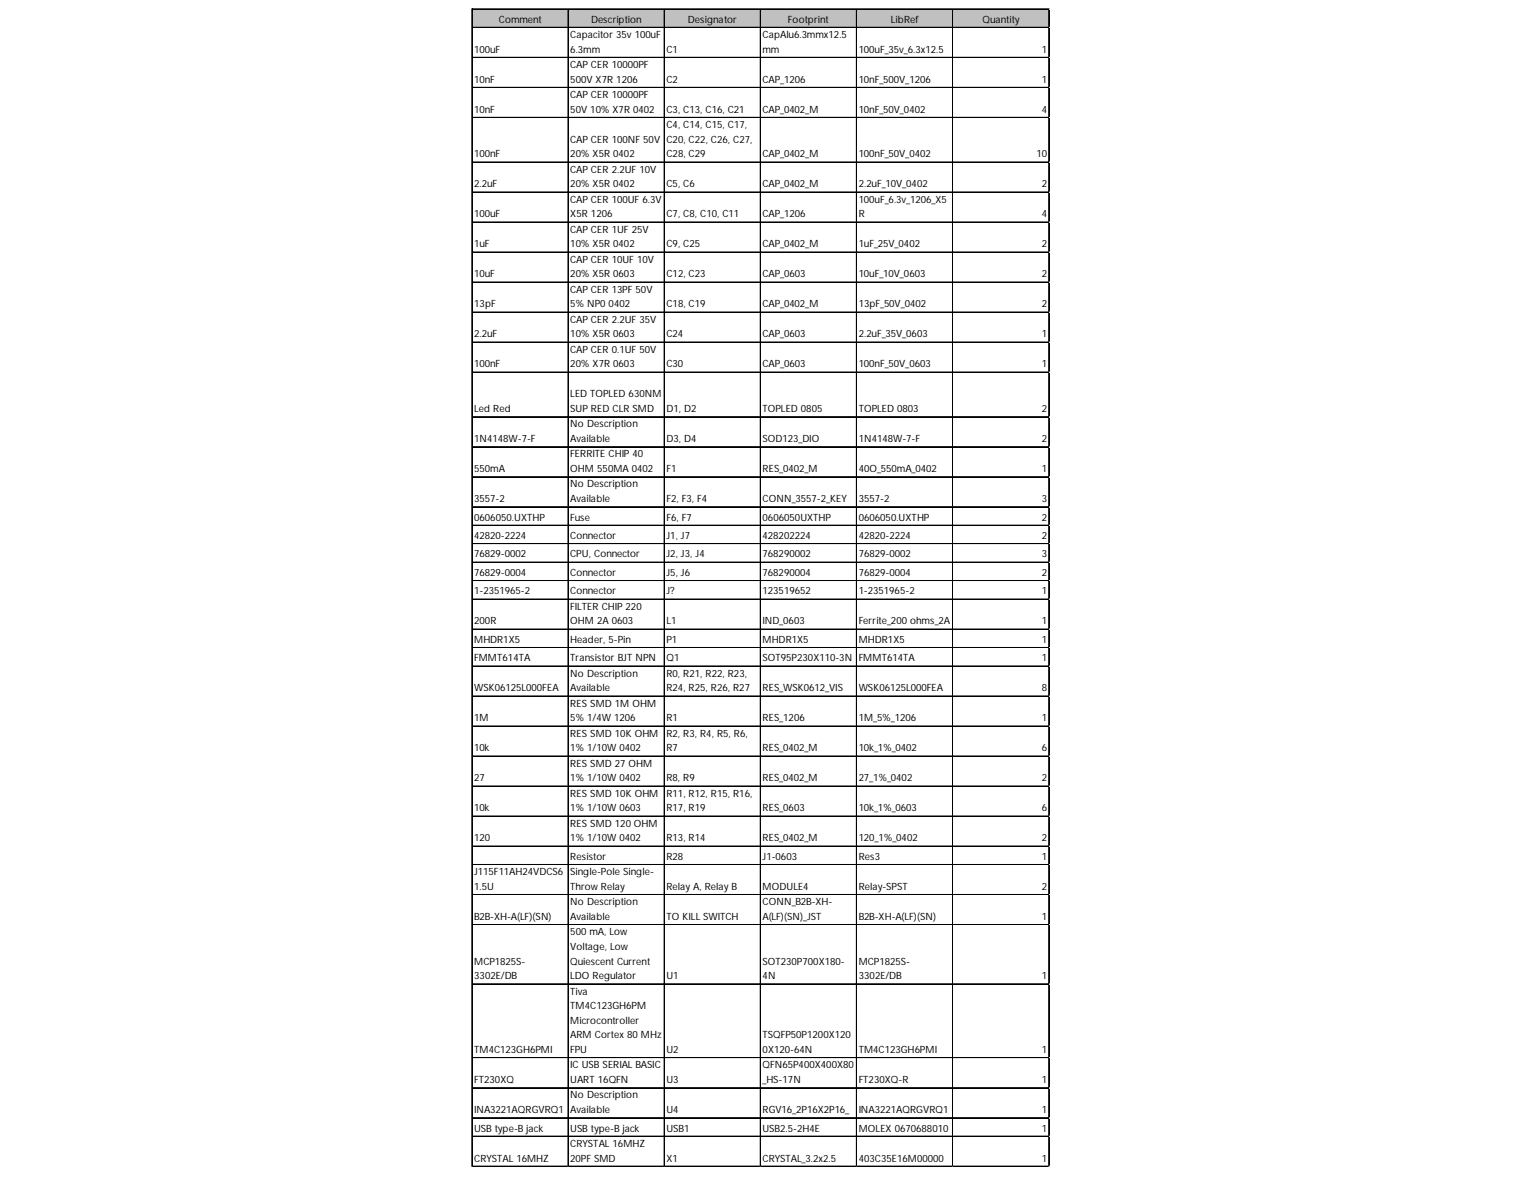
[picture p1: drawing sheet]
<svg xmlns="http://www.w3.org/2000/svg" width="279mm" height="216mm" viewBox="0 0 279 216" stroke-linecap="round" stroke-linejoin="round" font-family="sans-serif">
<defs><g id="words">
<g font-size="1.8">
<text x="91.4" y="4.2">Comment</text>
<text x="108.4" y="4.2">Description</text>
<text x="126.1" y="4.2">Designator</text>
<text x="144.5" y="4.2">Footprint</text>
<text x="163.3" y="4.2">LibRef</text>
<text x="180.1" y="4.2">Quantity</text>
<text x="86.9" y="9.7">100uF</text>
<text x="104.5" y="7">Capacitor 35v 100uF</text>
<text x="104.5" y="9.7">6.3mm</text>
<text x="122.2" y="9.7">C1</text>
<text x="139.8" y="7">CapAlu6.3mmx12.5</text>
<text x="139.8" y="9.7">mm</text>
<text x="157.4" y="9.7">100uF_35v_6.3x12.5</text>
<text x="191" y="9.7">1</text>
<text x="86.9" y="15.2">10nF</text>
<text x="104.5" y="12.5">CAP CER 10000PF</text>
<text x="104.5" y="15.2">500V X7R 1206</text>
<text x="104.5" y="18">CAP CER 10000PF</text>
<text x="122.2" y="15.2">C2</text>
<text x="139.8" y="15.2">CAP_1206</text>
<text x="157.4" y="15.2">10nF_500V_1206</text>
<text x="191" y="15.2">1</text>
<text x="86.9" y="20.7">10nF</text>
<text x="104.5" y="20.7">50V 10% X7R 0402</text>
<text x="122.2" y="20.7">C3, C13, C16, C21</text>
<text x="122.2" y="23.5">C4, C14, C15, C17,</text>
<text x="139.8" y="20.7">CAP_0402_M</text>
<text x="157.4" y="20.7">10nF_50V_0402</text>
<text x="191" y="20.7">4</text>
<text x="86.9" y="28.8">100nF</text>
<text x="104.5" y="26.2">CAP CER 100NF 50V</text>
<text x="104.5" y="28.8">20% X5R 0402</text>
<text x="122.2" y="26.2">C20, C22, C26, C27,</text>
<text x="122.2" y="28.8">C28, C29</text>
<text x="139.8" y="28.8">CAP_0402_M</text>
<text x="157.4" y="28.8">100nF_50V_0402</text>
<text x="190" y="28.8">10</text>
<text x="86.9" y="34.3">2.2uF</text>
<text x="104.5" y="31.7">CAP CER 2.2UF 10V</text>
<text x="104.5" y="34.3">20% X5R 0402</text>
<text x="122.2" y="34.3">C5, C6</text>
<text x="139.8" y="34.3">CAP_0402_M</text>
<text x="157.4" y="34.3">2.2uF_10V_0402</text>
<text x="191" y="34.3">2</text>
<text x="86.9" y="39.8">100uF</text>
<text x="104.5" y="37.2">CAP CER 100UF 6.3V</text>
<text x="104.5" y="39.8">X5R 1206</text>
<text x="122.2" y="39.8">C7, C8, C10, C11</text>
<text x="139.8" y="39.8">CAP_1206</text>
<text x="157.4" y="37.2">100uF_6.3v_1206_X5</text>
<text x="157.4" y="39.8">R</text>
<text x="191" y="39.8">4</text>
<text x="86.9" y="45.3">1uF</text>
<text x="104.5" y="42.7">CAP CER 1UF 25V</text>
<text x="104.5" y="45.3">10% X5R 0402</text>
<text x="122.2" y="45.3">C9, C25</text>
<text x="139.8" y="45.3">CAP_0402_M</text>
<text x="157.4" y="45.3">1uF_25V_0402</text>
<text x="191" y="45.3">2</text>
<text x="86.9" y="50.8">10uF</text>
<text x="104.5" y="48.2">CAP CER 10UF 10V</text>
<text x="104.5" y="50.8">20% X5R 0603</text>
<text x="104.5" y="53.7">CAP CER 13PF 50V</text>
<text x="122.2" y="50.8">C12, C23</text>
<text x="139.8" y="50.8">CAP_0603</text>
<text x="157.4" y="50.8">10uF_10V_0603</text>
<text x="191" y="50.8">2</text>
<text x="86.9" y="56.3">13pF</text>
<text x="104.5" y="56.3">5% NP0 0402</text>
<text x="104.5" y="59.2">CAP CER 2.2UF 35V</text>
<text x="122.2" y="56.3">C18, C19</text>
<text x="139.8" y="56.3">CAP_0402_M</text>
<text x="157.4" y="56.3">13pF_50V_0402</text>
<text x="191" y="56.3">2</text>
<text x="86.9" y="61.8">2.2uF</text>
<text x="104.5" y="61.8">10% X5R 0603</text>
<text x="104.5" y="64.7">CAP CER 0.1UF 50V</text>
<text x="122.2" y="61.8">C24</text>
<text x="139.8" y="61.8">CAP_0603</text>
<text x="157.4" y="61.8">2.2uF_35V_0603</text>
<text x="191" y="61.8">1</text>
<text x="86.9" y="67.3">100nF</text>
<text x="104.5" y="67.3">20% X7R 0603</text>
<text x="122.2" y="67.3">C30</text>
<text x="139.8" y="67.3">CAP_0603</text>
<text x="157.4" y="67.3">100nF_50V_0603</text>
<text x="191" y="67.3">1</text>
<text x="86.9" y="75.5">Led Red</text>
<text x="104.5" y="72.8">LED TOPLED 630NM</text>
<text x="104.5" y="75.5">SUP RED CLR SMD</text>
<text x="122.2" y="75.5">D1, D2</text>
<text x="139.8" y="75.5">TOPLED 0805</text>
<text x="157.4" y="75.5">TOPLED 0803</text>
<text x="191" y="75.5">2</text>
<text x="86.9" y="81">1N4148W-7-F</text>
<text x="104.5" y="78.3">No Description</text>
<text x="104.5" y="81">Available</text>
<text x="104.5" y="83.8">FERRITE CHIP 40</text>
<text x="122.2" y="81">D3, D4</text>
<text x="139.8" y="81">SOD123_DIO</text>
<text x="157.4" y="81">1N4148W-7-F</text>
<text x="191" y="81">2</text>
<text x="86.9" y="86.5">550mA</text>
<text x="104.5" y="86.5">OHM 550MA 0402</text>
<text x="104.5" y="89.3">No Description</text>
<text x="122.2" y="86.5">F1</text>
<text x="139.8" y="86.5">RES_0402_M</text>
<text x="157.4" y="86.5">40O_550mA_0402</text>
<text x="191" y="86.5">1</text>
<text x="86.9" y="92">3557-2</text>
<text x="86.9" y="95.4">0606050.UXTHP</text>
<text x="104.5" y="92">Available</text>
<text x="104.5" y="95.4">Fuse</text>
<text x="122.2" y="92">F2, F3, F4</text>
<text x="122.2" y="95.4">F6, F7</text>
<text x="139.8" y="92">CONN_3557-2_KEY</text>
<text x="139.8" y="95.4">0606050UXTHP</text>
<text x="157.4" y="92">3557-2</text>
<text x="157.4" y="95.4">0606050.UXTHP</text>
<text x="191" y="92">3</text>
<text x="191" y="95.4">2</text>
<text x="86.9" y="98.8">42820-2224</text>
<text x="104.5" y="98.8">Connector</text>
<text x="122.2" y="98.8">J1, J7</text>
<text x="139.8" y="98.8">428202224</text>
<text x="157.4" y="98.8">42820-2224</text>
<text x="191" y="98.8">2</text>
<text x="86.9" y="102.2">76829-0002</text>
<text x="86.9" y="105.6">76829-0004</text>
<text x="104.5" y="102.2">CPU, Connector</text>
<text x="104.5" y="105.6">Connector</text>
<text x="122.2" y="102.2">J2, J3, J4</text>
<text x="122.2" y="105.6">J5, J6</text>
<text x="139.8" y="102.2">768290002</text>
<text x="139.8" y="105.6">768290004</text>
<text x="157.4" y="102.2">76829-0002</text>
<text x="157.4" y="105.6">76829-0004</text>
<text x="191" y="102.2">3</text>
<text x="191" y="105.6">2</text>
<text x="86.9" y="108.9">1-2351965-2</text>
<text x="104.5" y="108.9">Connector</text>
<text x="104.5" y="111.8">FILTER CHIP 220</text>
<text x="122.2" y="108.9">J?</text>
<text x="139.8" y="108.9">123519652</text>
<text x="157.4" y="108.9">1-2351965-2</text>
<text x="191" y="108.9">1</text>
<text x="86.9" y="114.4">200R</text>
<text x="86.9" y="117.8">MHDR1X5</text>
<text x="104.5" y="114.4">OHM 2A 0603</text>
<text x="104.5" y="117.8">Header, 5-Pin</text>
<text x="122.2" y="114.4">L1</text>
<text x="122.2" y="117.8">P1</text>
<text x="139.8" y="114.4">IND_0603</text>
<text x="139.8" y="117.8">MHDR1X5</text>
<text x="157.4" y="114.4">Ferrite_200 ohms_2A</text>
<text x="157.4" y="117.8">MHDR1X5</text>
<text x="191" y="114.4">1</text>
<text x="191" y="117.8">1</text>
<text x="86.9" y="121.2">FMMT614TA</text>
<text x="104.5" y="121.2">Transistor BJT NPN</text>
<text x="104.5" y="124">No Description</text>
<text x="122.2" y="121.2">Q1</text>
<text x="122.2" y="124">R0, R21, R22, R23,</text>
<text x="139.8" y="121.2">SOT95P230X110-3N</text>
<text x="157.4" y="121.2">FMMT614TA</text>
<text x="191" y="121.2">1</text>
<text x="86.9" y="126.7">WSK06125L000FEA</text>
<text x="104.5" y="126.7">Available</text>
<text x="104.5" y="129.5">RES SMD 1M OHM</text>
<text x="122.2" y="126.7">R24, R25, R26, R27</text>
<text x="139.8" y="126.7">RES_WSK0612_VIS</text>
<text x="157.4" y="126.7">WSK06125L000FEA</text>
<text x="191" y="126.7">8</text>
<text x="86.9" y="132.2">1M</text>
<text x="86.9" y="137.7">10k</text>
<text x="104.5" y="132.2">5% 1/4W 1206</text>
<text x="104.5" y="135">RES SMD 10K OHM</text>
<text x="104.5" y="137.7">1% 1/10W 0402</text>
<text x="122.2" y="132.2">R1</text>
<text x="122.2" y="135">R2, R3, R4, R5, R6,</text>
<text x="122.2" y="137.7">R7</text>
<text x="139.8" y="132.2">RES_1206</text>
<text x="139.8" y="137.7">RES_0402_M</text>
<text x="157.4" y="132.2">1M_5%_1206</text>
<text x="157.4" y="137.7">10k_1%_0402</text>
<text x="191" y="132.2">1</text>
<text x="191" y="137.7">6</text>
<text x="86.9" y="143.2">27</text>
<text x="104.5" y="140.5">RES SMD 27 OHM</text>
<text x="104.5" y="143.2">1% 1/10W 0402</text>
<text x="122.2" y="143.2">R8, R9</text>
<text x="139.8" y="143.2">RES_0402_M</text>
<text x="157.4" y="143.2">27_1%_0402</text>
<text x="191" y="143.2">2</text>
<text x="86.9" y="148.7">10k</text>
<text x="104.5" y="146">RES SMD 10K OHM</text>
<text x="104.5" y="148.7">1% 1/10W 0603</text>
<text x="122.2" y="146">R11, R12, R15, R16,</text>
<text x="122.2" y="148.7">R17, R19</text>
<text x="139.8" y="148.7">RES_0603</text>
<text x="157.4" y="148.7">10k_1%_0603</text>
<text x="191" y="148.7">6</text>
<text x="86.9" y="154.2">120</text>
<text x="104.5" y="151.5">RES SMD 120 OHM</text>
<text x="104.5" y="154.2">1% 1/10W 0402</text>
<text x="122.2" y="154.2">R13, R14</text>
<text x="139.8" y="154.2">RES_0402_M</text>
<text x="157.4" y="154.2">120_1%_0402</text>
<text x="191" y="154.2">2</text>
<text x="86.9" y="160.4">J115F11AH24VDCS6</text>
<text x="104.5" y="157.6">Resistor</text>
<text x="104.5" y="160.4">Single-Pole Single-</text>
<text x="122.2" y="157.6">R28</text>
<text x="139.8" y="157.6">J1-0603</text>
<text x="157.4" y="157.6">Res3</text>
<text x="191" y="157.6">1</text>
<text x="86.9" y="163.1">1.5U</text>
<text x="104.5" y="163.1">ThrowRelay</text>
<text x="104.5" y="165.9">No Description</text>
<text x="122.2" y="163.1">Relay A, Relay B</text>
<text x="139.8" y="163.1">MODULE4</text>
<text x="139.8" y="165.9">CONN_B2B-XH-</text>
<text x="157.4" y="163.1">Relay-SPST</text>
<text x="191" y="163.1">2</text>
<text x="86.9" y="168.6">B2B-XH-A(LF)(SN)</text>
<text x="104.5" y="168.6">Available</text>
<text x="104.5" y="171.4">500 mA, Low</text>
<text x="122.2" y="168.6">TO KILL SWITCH</text>
<text x="139.8" y="168.6">A(LF)(SN)_JST</text>
<text x="157.4" y="168.6">B2B-XH-A(LF)(SN)</text>
<text x="191" y="168.6">1</text>
<text x="86.9" y="176.8">MCP1825S-</text>
<text x="86.9" y="179.5">3302E/DB</text>
<text x="104.5" y="174.1">Voltage, Low</text>
<text x="104.5" y="176.8">Quiescent Current</text>
<text x="104.5" y="179.5">LDO Regulator</text>
<text x="122.2" y="179.5">U1</text>
<text x="139.8" y="176.8">SOT230P700X180-</text>
<text x="139.8" y="179.5">4N</text>
<text x="157.4" y="176.8">MCP1825S-</text>
<text x="157.4" y="179.5">3302E/DB</text>
<text x="191" y="179.5">1</text>
<text x="104.5" y="182.3">Tiva</text>
<text x="104.5" y="185">TM4C123GH6PM</text>
<text x="104.5" y="187.6">Microcontroller</text>
<text x="104.5" y="190.3">ARM Cortex 80 MHz</text>
<text x="139.8" y="190.3">TSQFP50P1200X120</text>
<text x="86.9" y="193">TM4C123GH6PMI</text>
<text x="104.5" y="193">FPU</text>
<text x="104.5" y="195.8">IC USB SERIAL BASIC</text>
<text x="122.2" y="193">U2</text>
<text x="139.8" y="193">0X120-64N</text>
<text x="139.8" y="195.8">QFN65P400X400X80</text>
<text x="157.4" y="193">TM4C123GH6PMI</text>
<text x="191" y="193">1</text>
<text x="86.9" y="198.5">FT230XQ</text>
<text x="86.9" y="204">INA3221AQRGVRQ1</text>
<text x="104.5" y="198.5">UART 16QFN</text>
<text x="104.5" y="201.3">No Description</text>
<text x="104.5" y="204">Available</text>
<text x="122.2" y="198.5">U3</text>
<text x="122.2" y="204">U4</text>
<text x="139.8" y="198.5">_HS-17N</text>
<text x="139.8" y="204">RGV16_2P16X2P16_</text>
<text x="157.4" y="198.5">FT230XQ-R</text>
<text x="157.4" y="204">INA3221AQRGVRQ1</text>
<text x="191" y="198.5">1</text>
<text x="191" y="204">1</text>
<text x="86.9" y="207.4">USB type-B jack</text>
<text x="104.5" y="207.4">USB type-B jack</text>
<text x="122.2" y="207.4">USB1</text>
<text x="139.8" y="207.4">USB2.5-2H4E</text>
<text x="157.4" y="207.4">MOLEX 0670688010</text>
<text x="191" y="207.4">1</text>
<text x="86.9" y="212.9">CRYSTAL 16MHZ</text>
<text x="104.5" y="210.2">CRYSTAL 16MHZ</text>
<text x="104.5" y="212.9">20PF SMD</text>
<text x="122.2" y="212.9">X1</text>
<text x="139.8" y="212.9">CRYSTAL_3.2x2.5</text>
<text x="157.4" y="212.9">403C35E16M00000</text>
<text x="191" y="212.9">1</text>
</g>
</g></defs>
<path d="M86.6 1.7h105.8v3.4h-105.8z" fill="#c0c0c0"/>
<g fill="none" stroke="#000" stroke-width=".18">
<path d="M86.5 1.6v212.3M86.6 1.6v212.3M86.6 1.6h105.8M86.6 1.7h105.8M86.6 5h105.8M86.6 5.1h105.8M86.6 10.5h105.8M86.6 10.6h105.8M86.6 16h105.8M86.6 16.1h105.8M104.1 1.8v212.1M104.2 1.8v212.1"/>
<path d="M121.8 1.8v212.1M139.4 1.8v212.1M157 1.8v212.1M157.1 1.8v212.1M174.6 1.8v212.1M174.7 1.8v212.1M192.3 1.8v212.1M86.6 21.5h105.8M86.6 21.6h105.8M86.6 29.7h105.8M86.6 29.8h105.8M86.6 35.2h105.8"/>
<path d="M86.6 35.3h105.8M86.6 40.7h105.8M86.6 40.8h105.8M86.6 46.2h105.8M86.6 46.3h105.8M86.6 51.7h105.8M86.6 51.8h105.8M86.6 57.2h105.8M86.6 57.3h105.8M86.6 62.7h105.8M86.6 62.8h105.8M86.6 68.2h105.8"/>
<path d="M86.6 68.3h105.8M86.6 76.4h105.8M86.6 81.9h105.8M86.6 87.4h105.8M86.6 92.9h105.8M86.6 96.2h105.8M86.6 96.3h105.8M86.6 99.6h105.8M86.6 99.7h105.8M86.6 103h105.8M86.6 103.1h105.8M86.6 106.4h105.8"/>
<path d="M86.6 106.5h105.8M86.6 109.8h105.8M86.6 109.9h105.8M86.6 115.3h105.8M86.6 115.4h105.8M86.6 118.7h105.8M86.6 122.1h105.8M86.6 127.6h105.8M86.6 133.1h105.8M86.6 138.6h105.8M86.6 144.1h105.8M86.6 149.6h105.8"/>
<path d="M86.6 155.1h105.8M86.6 158.4h105.8M86.6 158.5h105.8M86.6 163.9h105.8M86.6 164h105.8M86.6 169.4h105.8M86.6 169.5h105.8M86.6 180.3h105.8M86.6 180.4h105.8M86.6 193.8h105.8M86.6 193.9h105.8M86.6 199.3h105.8"/>
<path d="M86.6 199.4h105.8M86.6 204.8h105.8M86.6 204.9h105.8M86.6 208.2h105.8M86.6 208.3h105.8M86.6 213.7h105.8M86.6 213.8h105.8"/>
</g>
<path d="M86.5 213.9h.1" fill="none" stroke="#d4d4d4" stroke-width=".18"/>
<path d="M86.5 213.9h.1z" fill="#d4d4d4"/>
<path d="M104.1 213.9h.1" fill="none" stroke="#d4d4d4" stroke-width=".18"/>
<path d="M104.1 213.9h.2z" fill="#d4d4d4"/>
<path d="M121.8 213.9h.1" fill="none" stroke="#d4d4d4" stroke-width=".18"/>
<path d="M121.8 213.9h.1z" fill="#d4d4d4"/>
<path d="M139.4 213.9h.1" fill="none" stroke="#d4d4d4" stroke-width=".18"/>
<path d="M139.4 213.9h.1z" fill="#d4d4d4"/>
<path d="M157 213.9h.1" fill="none" stroke="#d4d4d4" stroke-width=".18"/>
<path d="M157 213.9h.1z" fill="#d4d4d4"/>
<path d="M174.6 213.9h.1" fill="none" stroke="#d4d4d4" stroke-width=".18"/>
<path d="M174.6 213.9h.2z" fill="#d4d4d4"/>
<path d="M192.3 213.9h.1" fill="none" stroke="#d4d4d4" stroke-width=".18"/>
<path d="M192.3 213.9h.1z" fill="#d4d4d4"/>
<path d="M192.4 1.6h.1" fill="none" stroke="#d4d4d4" stroke-width=".18"/>
<path d="M192.4 1.6v.2z" fill="#d4d4d4"/>
<path d="M192.4 5h.1" fill="none" stroke="#d4d4d4" stroke-width=".18"/>
<path d="M192.4 5v.1z" fill="#d4d4d4"/>
<path d="M192.4 10.5h.1" fill="none" stroke="#d4d4d4" stroke-width=".18"/>
<path d="M192.4 10.5v.1z" fill="#d4d4d4"/>
<path d="M192.4 16h.1" fill="none" stroke="#d4d4d4" stroke-width=".18"/>
<path d="M192.4 16v.1z" fill="#d4d4d4"/>
<path d="M192.4 21.5h.1" fill="none" stroke="#d4d4d4" stroke-width=".18"/>
<path d="M192.4 21.5v.1z" fill="#d4d4d4"/>
<path d="M192.4 29.7h.1" fill="none" stroke="#d4d4d4" stroke-width=".18"/>
<path d="M192.4 29.7v.1z" fill="#d4d4d4"/>
<path d="M192.4 35.2h.1" fill="none" stroke="#d4d4d4" stroke-width=".18"/>
<path d="M192.4 35.2v.1z" fill="#d4d4d4"/>
<path d="M192.4 40.7h.1" fill="none" stroke="#d4d4d4" stroke-width=".18"/>
<path d="M192.4 40.7v.1z" fill="#d4d4d4"/>
<path d="M192.4 46.2h.1" fill="none" stroke="#d4d4d4" stroke-width=".18"/>
<path d="M192.4 46.2v.1z" fill="#d4d4d4"/>
<path d="M192.4 51.7h.1" fill="none" stroke="#d4d4d4" stroke-width=".18"/>
<path d="M192.4 51.7v.1z" fill="#d4d4d4"/>
<path d="M192.4 57.2h.1" fill="none" stroke="#d4d4d4" stroke-width=".18"/>
<path d="M192.4 57.2v.1z" fill="#d4d4d4"/>
<path d="M192.4 62.7h.1" fill="none" stroke="#d4d4d4" stroke-width=".18"/>
<path d="M192.4 62.7v.1z" fill="#d4d4d4"/>
<path d="M192.4 68.2h.1" fill="none" stroke="#d4d4d4" stroke-width=".18"/>
<path d="M192.4 68.2v.1z" fill="#d4d4d4"/>
<path d="M192.4 76.4h.1" fill="none" stroke="#d4d4d4" stroke-width=".18"/>
<path d="M192.4 76.4v.1z" fill="#d4d4d4"/>
<path d="M192.4 81.9h.1" fill="none" stroke="#d4d4d4" stroke-width=".18"/>
<path d="M192.4 81.9v.1z" fill="#d4d4d4"/>
<path d="M192.4 87.4h.1" fill="none" stroke="#d4d4d4" stroke-width=".18"/>
<path d="M192.4 87.4v.1z" fill="#d4d4d4"/>
<path d="M192.4 92.9h.1" fill="none" stroke="#d4d4d4" stroke-width=".18"/>
<path d="M192.4 92.9v.1z" fill="#d4d4d4"/>
<path d="M192.4 96.2h.1" fill="none" stroke="#d4d4d4" stroke-width=".18"/>
<path d="M192.4 96.2v.2z" fill="#d4d4d4"/>
<path d="M192.4 99.6h.1" fill="none" stroke="#d4d4d4" stroke-width=".18"/>
<path d="M192.4 99.6v.2z" fill="#d4d4d4"/>
<path d="M192.4 103h.1" fill="none" stroke="#d4d4d4" stroke-width=".18"/>
<path d="M192.4 103v.2z" fill="#d4d4d4"/>
<path d="M192.4 106.4h.1" fill="none" stroke="#d4d4d4" stroke-width=".18"/>
<path d="M192.4 106.4v.1z" fill="#d4d4d4"/>
<path d="M192.4 109.8h.1" fill="none" stroke="#d4d4d4" stroke-width=".18"/>
<path d="M192.4 109.8v.1z" fill="#d4d4d4"/>
<path d="M192.4 115.3h.1" fill="none" stroke="#d4d4d4" stroke-width=".18"/>
<path d="M192.4 115.3v.1z" fill="#d4d4d4"/>
<path d="M192.4 118.7h.1" fill="none" stroke="#d4d4d4" stroke-width=".18"/>
<path d="M192.4 118.7v.1z" fill="#d4d4d4"/>
<path d="M192.4 122.1h.1" fill="none" stroke="#d4d4d4" stroke-width=".18"/>
<path d="M192.4 122.1v.1z" fill="#d4d4d4"/>
<path d="M192.4 127.6h.1" fill="none" stroke="#d4d4d4" stroke-width=".18"/>
<path d="M192.4 127.6v.1z" fill="#d4d4d4"/>
<path d="M192.4 133.1h.1" fill="none" stroke="#d4d4d4" stroke-width=".18"/>
<path d="M192.4 133.1v.1z" fill="#d4d4d4"/>
<path d="M192.4 138.6h.1" fill="none" stroke="#d4d4d4" stroke-width=".18"/>
<path d="M192.4 138.6v.1z" fill="#d4d4d4"/>
<path d="M192.4 144.1h.1" fill="none" stroke="#d4d4d4" stroke-width=".18"/>
<path d="M192.4 144.1v.1z" fill="#d4d4d4"/>
<path d="M192.4 149.6h.1" fill="none" stroke="#d4d4d4" stroke-width=".18"/>
<path d="M192.4 149.6v.1z" fill="#d4d4d4"/>
<path d="M192.4 155.1h.1" fill="none" stroke="#d4d4d4" stroke-width=".18"/>
<path d="M192.4 155.1v.1z" fill="#d4d4d4"/>
<path d="M192.4 158.4h.1" fill="none" stroke="#d4d4d4" stroke-width=".18"/>
<path d="M192.4 158.4v.2z" fill="#d4d4d4"/>
<path d="M192.4 163.9h.1" fill="none" stroke="#d4d4d4" stroke-width=".18"/>
<path d="M192.4 163.9v.2z" fill="#d4d4d4"/>
<path d="M192.4 169.4h.1" fill="none" stroke="#d4d4d4" stroke-width=".18"/>
<path d="M192.4 169.4v.2z" fill="#d4d4d4"/>
<path d="M192.4 180.3h.1" fill="none" stroke="#d4d4d4" stroke-width=".18"/>
<path d="M192.4 180.3v.1z" fill="#d4d4d4"/>
<path d="M192.4 193.8h.1" fill="none" stroke="#d4d4d4" stroke-width=".18"/>
<path d="M192.4 193.8v.2z" fill="#d4d4d4"/>
<path d="M192.4 199.3h.1" fill="none" stroke="#d4d4d4" stroke-width=".18"/>
<path d="M192.4 199.3v.2z" fill="#d4d4d4"/>
<path d="M192.4 204.8h.1" fill="none" stroke="#d4d4d4" stroke-width=".18"/>
<path d="M192.4 204.8v.2z" fill="#d4d4d4"/>
<path d="M192.4 208.2h.1" fill="none" stroke="#d4d4d4" stroke-width=".18"/>
<path d="M192.4 208.2v.2z" fill="#d4d4d4"/>
<path d="M192.4 213.7h.1" fill="none" stroke="#d4d4d4" stroke-width=".18"/>
<path d="M192.4 213.7v.2z" fill="#d4d4d4"/>
<use href="#words"/>
</svg>
